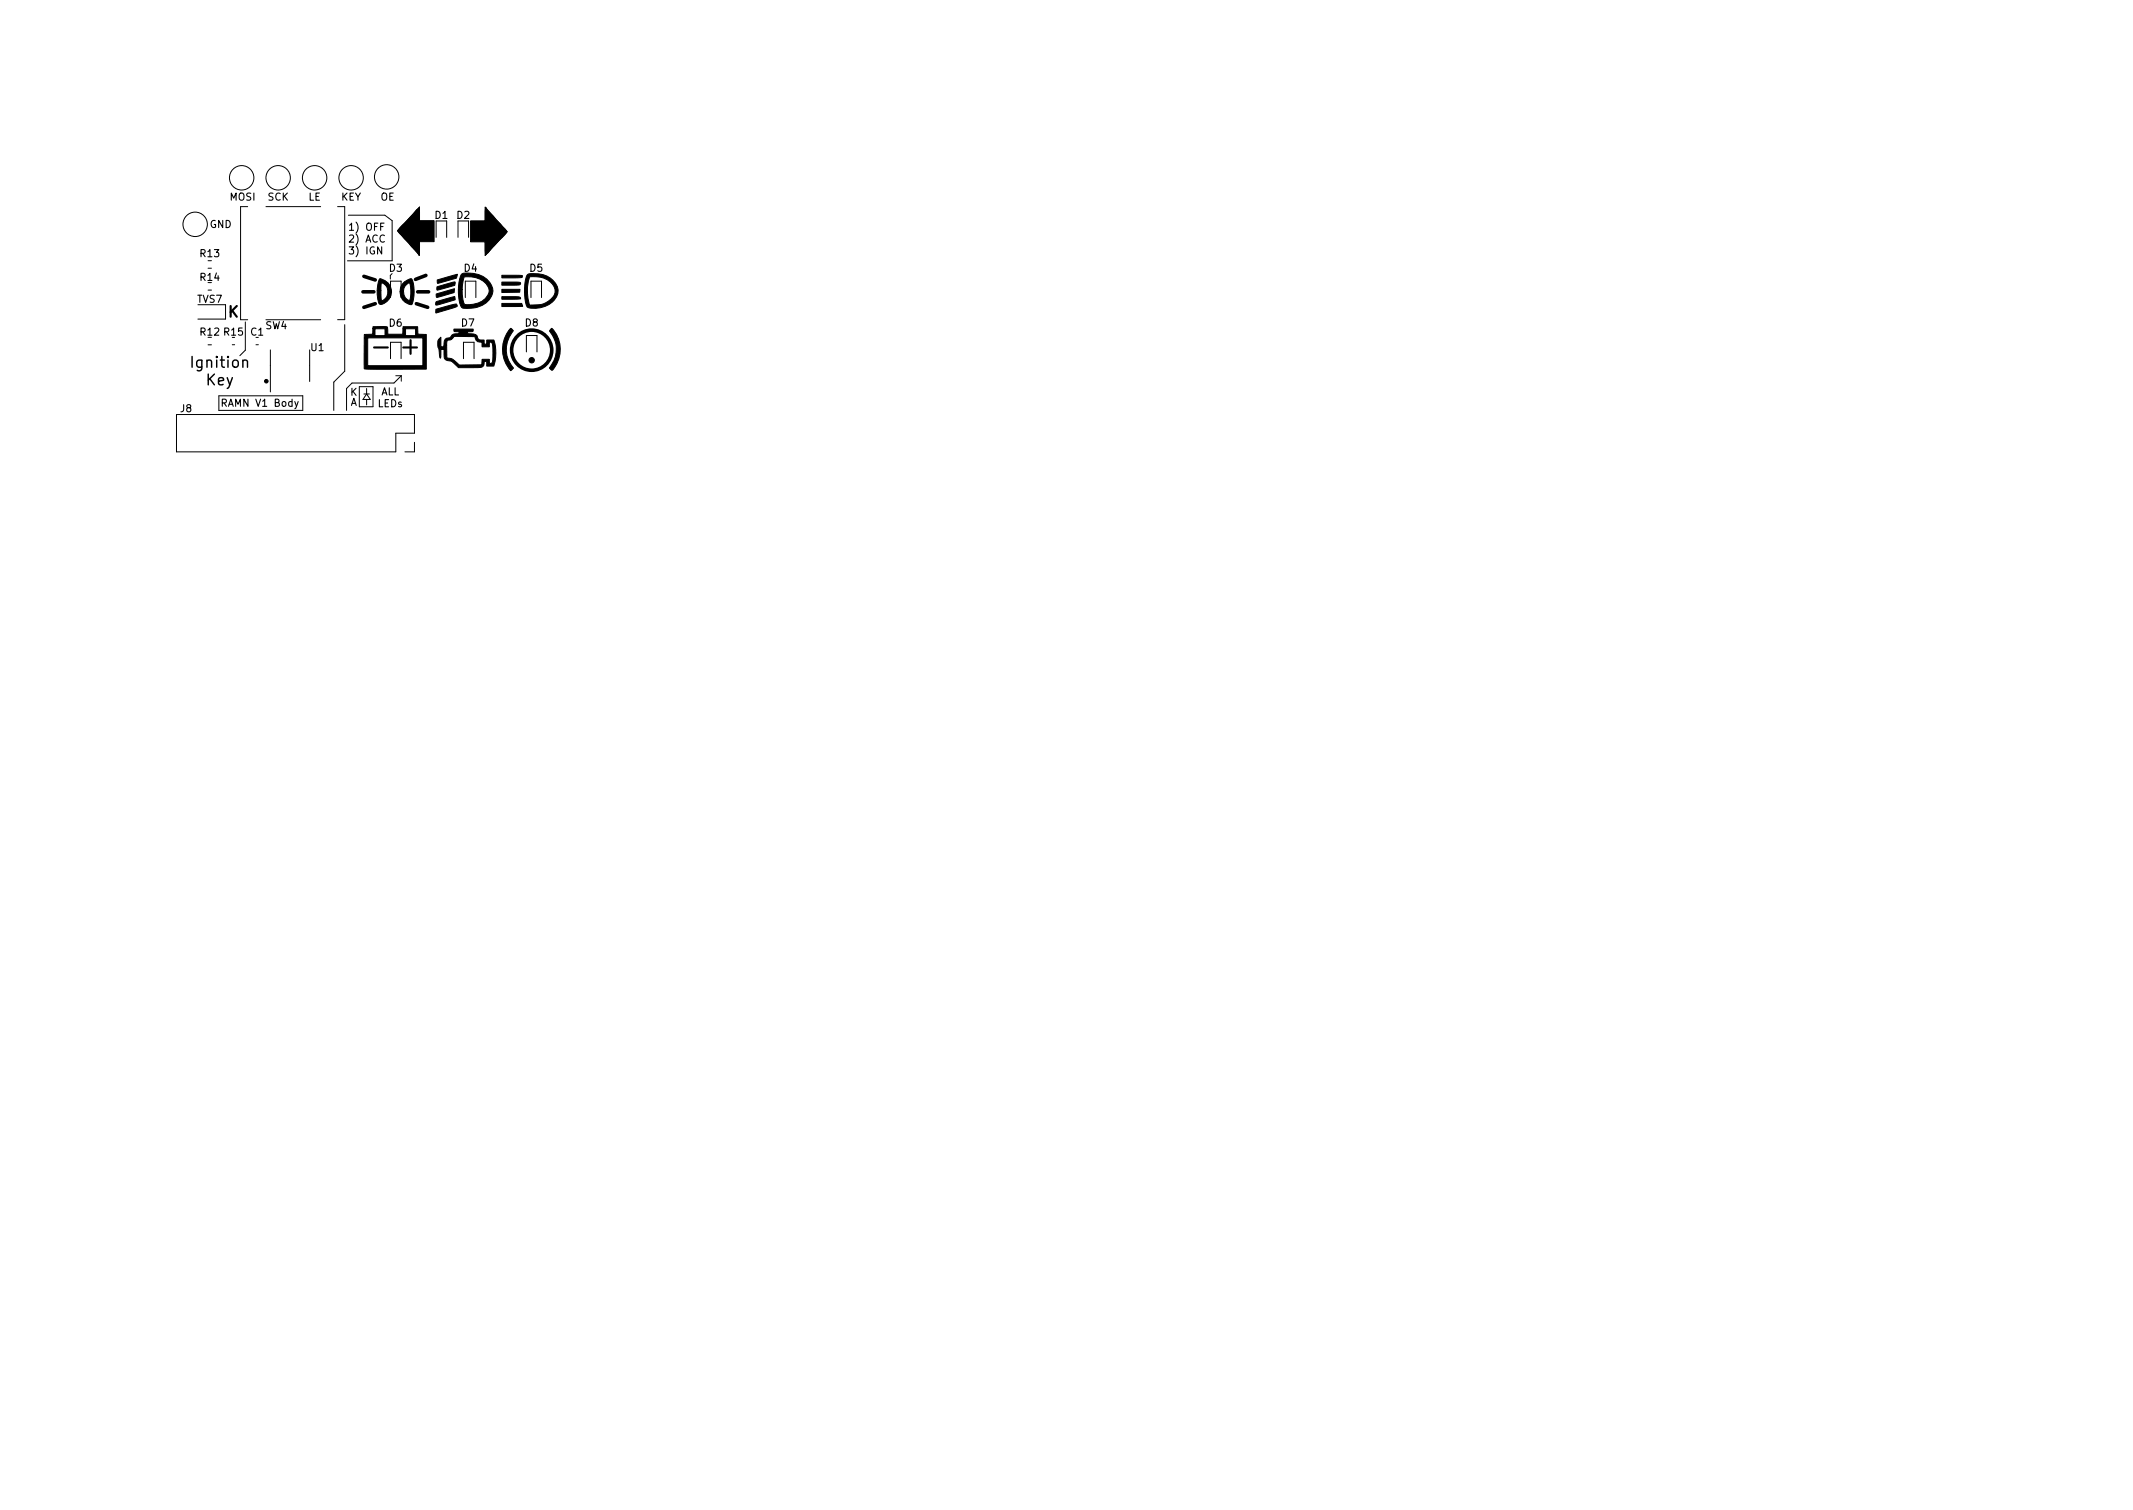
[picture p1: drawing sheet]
<svg xmlns="http://www.w3.org/2000/svg" width="297mm" height="210mm" viewBox="0 0 297 210" stroke-linecap="round" stroke-linejoin="round" font-family="sans-serif">
<defs><g id="words">
<g font-size="2.1">
<text x="31.8" y="44.2">K</text>
<text x="26.8" y="51.2">Ignition</text>
<text x="28.7" y="53.7">Key</text>
</g>
<g font-size="1.4">
<text x="32" y="27.9">MOSI</text>
<text x="37.3" y="27.9">SCK</text>
<text x="42.9" y="27.9">LE</text>
<text x="47.5" y="27.9">KEY</text>
<text x="53" y="27.9">OE</text>
<text x="27.9" y="35.8">R13</text>
<text x="29.2" y="31.7">GND</text>
<text x="48.4" y="32.1">1) OFF</text>
<text x="48.4" y="33.8">2) ACC</text>
<text x="48.4" y="35.4">3) IGN</text>
<text x="60.6" y="30.5">D1</text>
<text x="63.6" y="30.5">D2</text>
<text x="27.9" y="39.1">R14</text>
<text x="54.2" y="37.8">D3</text>
<text x="64.6" y="37.8">D4</text>
<text x="73.8" y="37.8">D5</text>
<text x="27.5" y="42.2">TVS7</text>
<text x="27.9" y="46.7">R12 R15</text>
<text x="34.9" y="46.7">C1</text>
<text x="37" y="45.8">SW4</text>
<text x="54.2" y="45.5">D6</text>
<text x="64.3" y="45.5">D7</text>
<text x="73.2" y="45.5">D8</text>
<text x="43.3" y="48.9">U1</text>
<text x="25.1" y="57.4">J8</text>
<text x="31.1" y="56.6">RAMN V1 Body</text>
<text x="48.8" y="56.5">A</text>
<text x="48.8" y="55.1">K</text>
<text x="52.6" y="56.7">LEDs</text>
<text x="53" y="55">ALL</text>
</g>
</g></defs>
<g fill="none" stroke="#000" stroke-width=".14">
<path d="M29 37.3h.4M34.5 28.8h-1v15.7h1M37 28.8h7.7M47 28.8h1v15.7h-1M48.5 30h5.1l1 .7v5.6h-6.2M54.6 38.1l-.2 .2v.6M58.4 28.8v6.8l-3-3.5zM60.7 30.8v2.3M62.2 30.8v2.3M63.8 30.8v2.3M65.3 30.8v2.3M67.6 28.8l3 3.5-3 3.3z"/>
<path d="M24.6 57.7h33.1v2.6h-2.6v2.6h-30.5zM27.6 42.4h3.8M27.6 44.4h3.8M29 40.4h.4M29 48h.4M30.5 55.1h11.7v2h-11.7zM32.3 48h.4M34.2 44.8v4l-.8 .7M35.7 48h.3M37 44.5h7.7M37.7 48.7v5.9M43.1 48.7v4.4"/>
<path d="M48 45.2v6.5l-1.5 1.5v3.9M50 53.8h1.9v2.8h-1.9zM50.7 54.9h.7M51.1 54.1v.8M51.1 55.6v.8M51.1 54.9l.5 .7h-1.1zM54.4 49.9v-2.2h1.5v2.2M54.4 41.4v-2.3h1.5v2.3M55.1 52.3h.8M55.9 52.3l-1 1h-5.9l-.7 .8v3M55.9 52.3v.8M64.5 49.9v-2.2h1.5v2.2"/>
<path d="M64.8 41.4v-2.3h1.5v2.3M73.3 49v-2.3h1.5v2.3M73.9 41.4v-2.3h1.5v2.3M57.7 61.6v1.3h-1.3"/>
<circle cx="27.2" cy="31.2" r="1.7"/>
<circle cx="33.7" cy="24.8" r="1.7"/>
<circle cx="38.7" cy="24.8" r="1.7"/>
<circle cx="43.8" cy="24.8" r="1.7"/>
<circle cx="48.9" cy="24.8" r="1.7"/>
<circle cx="53.8" cy="24.6" r="1.7"/>
</g>
<path d="M53 31.5h.3M53.2 34.4v1l-.6-1v1M53.5 31.1h-.5v1M53.5 32.8a.47 .47 0 0 0-.6 .3 .47 .47 0 0 0 .4 .6l.2-.1" fill="none" stroke="#000" stroke-width=".15"/>
<g fill="#000" stroke="#000" stroke-width=".14">
<path d="M52.9 38.8a1.79 1.79 0 0 1 1.6 1.8 1.79 1.79 0 0 1-1.6 1.8l-.2-.2-.1-.5-.1-1.2h.5l.2 1.4a1.29 1.29 0 0 0 .8-1.3 1.29 1.29 0 0 0-.9-1.2l-.1 1.1h-.5l.1-.9zM56.3 39.2l.9-.4a.66 .66 0 0 1 .4 .7 5.3 5.3 0 0 1-.3 2.9 1.71 1.71 0 0 1-1.6-1.8h.5a1.14 1.14 0 0 0 .8 1.2 3.7 3.7 0 0 0 0-2.4 1.23 1.23 0 0 0-.8 1.2h-.5l.1-.5 .2-.5zM58 29.2l.4-.2h-.1l.1 .5v1.2h2.1v2.9h-2.1v1.9l-.3-.4-2.7-3zM60.9 39.9l2.4-.7a.33 .33 0 0 1 .1 .4 .33 .33 0 0 1-.3 .2l-2.2 .6zM60.9 39l2.8-.8a.65 .65 0 0 1-.7 .7l-2.1 .6zM64.3 38.1a3.9 3.9 0 0 1 3.9 1.2 1.88 1.88 0 0 1-.5 2.9 4.6 4.6 0 0 1-3.3 .7 2.79 2.79 0 0 1-.6-2.1v-.5h.6v1.3l.2 .7a3 3 0 0 0 3.5-1.5 1.8 1.8 0 0 0-1.3-1.9 4.1 4.1 0 0 0-2.2-.3l-.2 1.7h-.6l.2-1.4zM65.5 30.8h2.1l.1-1.9 .2 .4 2.7 3-2.6 2.9-.4 .3 .1-.1-.1-.5v-1.2h-2.1zM69.9 39.3h2.4l.2 .1-.1 .2-.2 .1h-2.3zM69.9 38.3l2.9 .1-.2 .2-2.7 .1zM73.5 38.2a3.5 3.5 0 0 1 4.1 1.7 2.26 2.26 0 0 1-1.7 2.8 2.83 2.83 0 0 1-2.5 0l-.2-.6-.2-1.4h.4l.3 1.8h.9a2.73 2.73 0 0 0 2.7-1.8 2.39 2.39 0 0 0-2.5-2.2l-1 .1-.3 1.3-.1 .8h-.4a4.4 4.4 0 0 1 .5-2.5zM50.7 46.6l1.2-.1v-.7h.3v.9h1.4v-.9h-1.7v-.3h1.7h.3l.1 1h2.1v-.7h.4v.9h1.4v-.9h-1.8v-.3h2.1v1l1.2 .1v4.8h-8.6l-.1-4.4h.5v3.9h7.7v-3.9h-8.2zM60.7 40.9l2.6-.7-.1 .5-1.5 .5-.9 .2z"/>
<path d="M60.7 42.1l2.1-.7 .5-.1v.1l.1 .3-2.3 .7-.4 .1zM60.7 43.1l2.6-.7 .3-.1 .1 .3-.3 .2-2.7 .8zM61.1 47.2l.3-.2v1.3h.4v-.2h.4v1.8l.8 .1 1 .8h3.1v-.8h1l.1 .6h.2a4.1 4.1 0 0 0 .2-2.3l-.1-.5-.2-.2-.1 .1-.1 .6h-1v-.7a.75 .75 0 0 1-1-.7l-2.8-.1a1.22 1.22 0 0 1-1 .6l-.1 .7h-.4a.75 .75 0 0 1 .8-1.1 1.12 1.12 0 0 1 1.3-.6l-.1-.2h-.6v-.4h2.7l-.1 .4-.7 .1 .1 .2h.4a.77 .77 0 0 1 1 .7 .87 .87 0 0 0 .8 .1v.5l.2 .1 .2-.1v-.5h1a6.2 6.2 0 0 1 0 3.7h-1l-.1-.6-.2-.1a.72 .72 0 0 1-.5 .9h-3.2l-1-.9a.82 .82 0 0 1-.8-.3 .82 .82 0 0 1-.2-.8v-.5h-.4l-.1 1.2-.2-1.1a1.78 1.78 0 0 1 0-1.6zM71.1 45.7l.4 .3a3.9 3.9 0 0 0 0 5.3l-.4 .3a4.4 4.4 0 0 1 0-5.9zM69.9 41.3h2.3l.3 .1v.2l-2.6 .1zM69.9 40.3h2.5v.4h-2.5zM69.9 42.2h2.7l.2 .5h-2.9zM76.7 45.8l.1-.1a4.2 4.2 0 0 1 .1 5.9l-.4-.4a3.9 3.9 0 0 0 0-5.1z"/>
<circle cx="37.1" cy="53.1" r=".25"/>
<circle cx="74" cy="50.2" r=".38"/>
</g>
<g fill="none" stroke="#000" stroke-width=".5">
<path d="M50.7 38.5l1.6 .5M59.3 38.3l-1.4 .6M50.5 40.6h1.6M52.3 42.3l-1.6 .5M58 42.3l1.6 .5M58.2 40.6h1.5"/>
<circle cx="74" cy="48.8" r="2.79"/>
</g>
<path d="M52.1 48.4h1.9M56.2 48.4h1.9M57.2 47.4v1.9" fill="none" stroke="#000" stroke-width=".3"/>
<use href="#words"/>
</svg>
